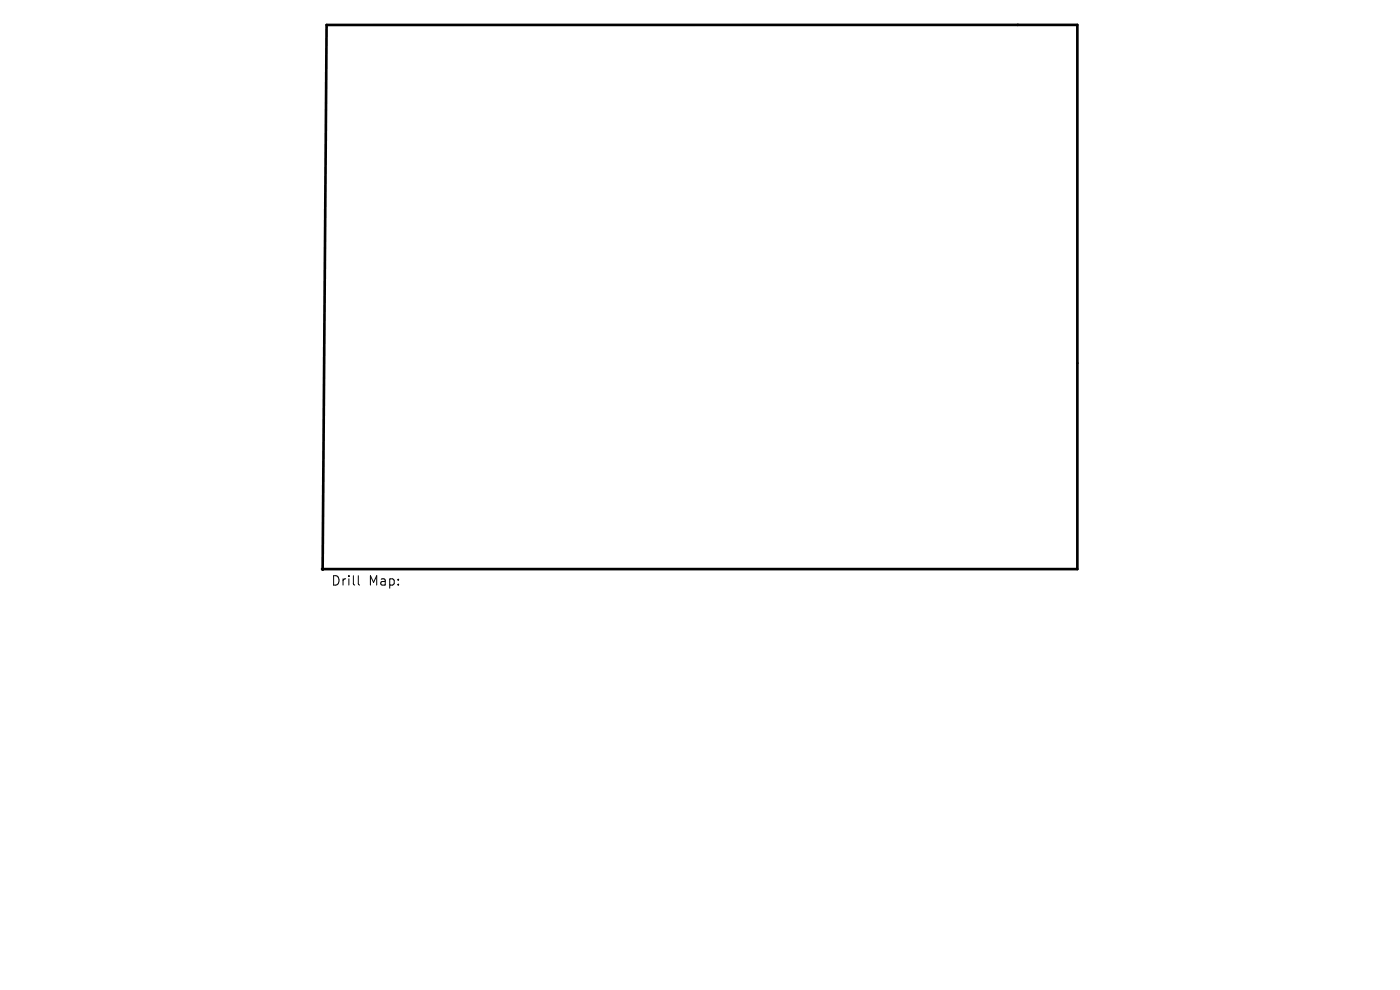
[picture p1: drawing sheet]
<svg xmlns="http://www.w3.org/2000/svg" width="297mm" height="210mm" viewBox="0 0 297 210" stroke-linecap="round" stroke-linejoin="round" font-family="sans-serif">
<defs><g id="words">
<g font-size="2.8">
<text x="70.2" y="124.5">Drill</text>
<text x="78.2" y="124.5">Map:</text>
</g>
</g></defs>
<path d="M69.3 5.3h159.3v115.4h-160.2z" fill="none" stroke="#000" stroke-width=".56"/>
<circle cx="68.4" cy="120.7" r=".28" fill="#000" stroke="#000" stroke-width=".21"/>
<path d="M76 122.1v1.7l.3 .3" fill="none" stroke="#000" stroke-width=".21"/>
<use href="#words"/>
</svg>
